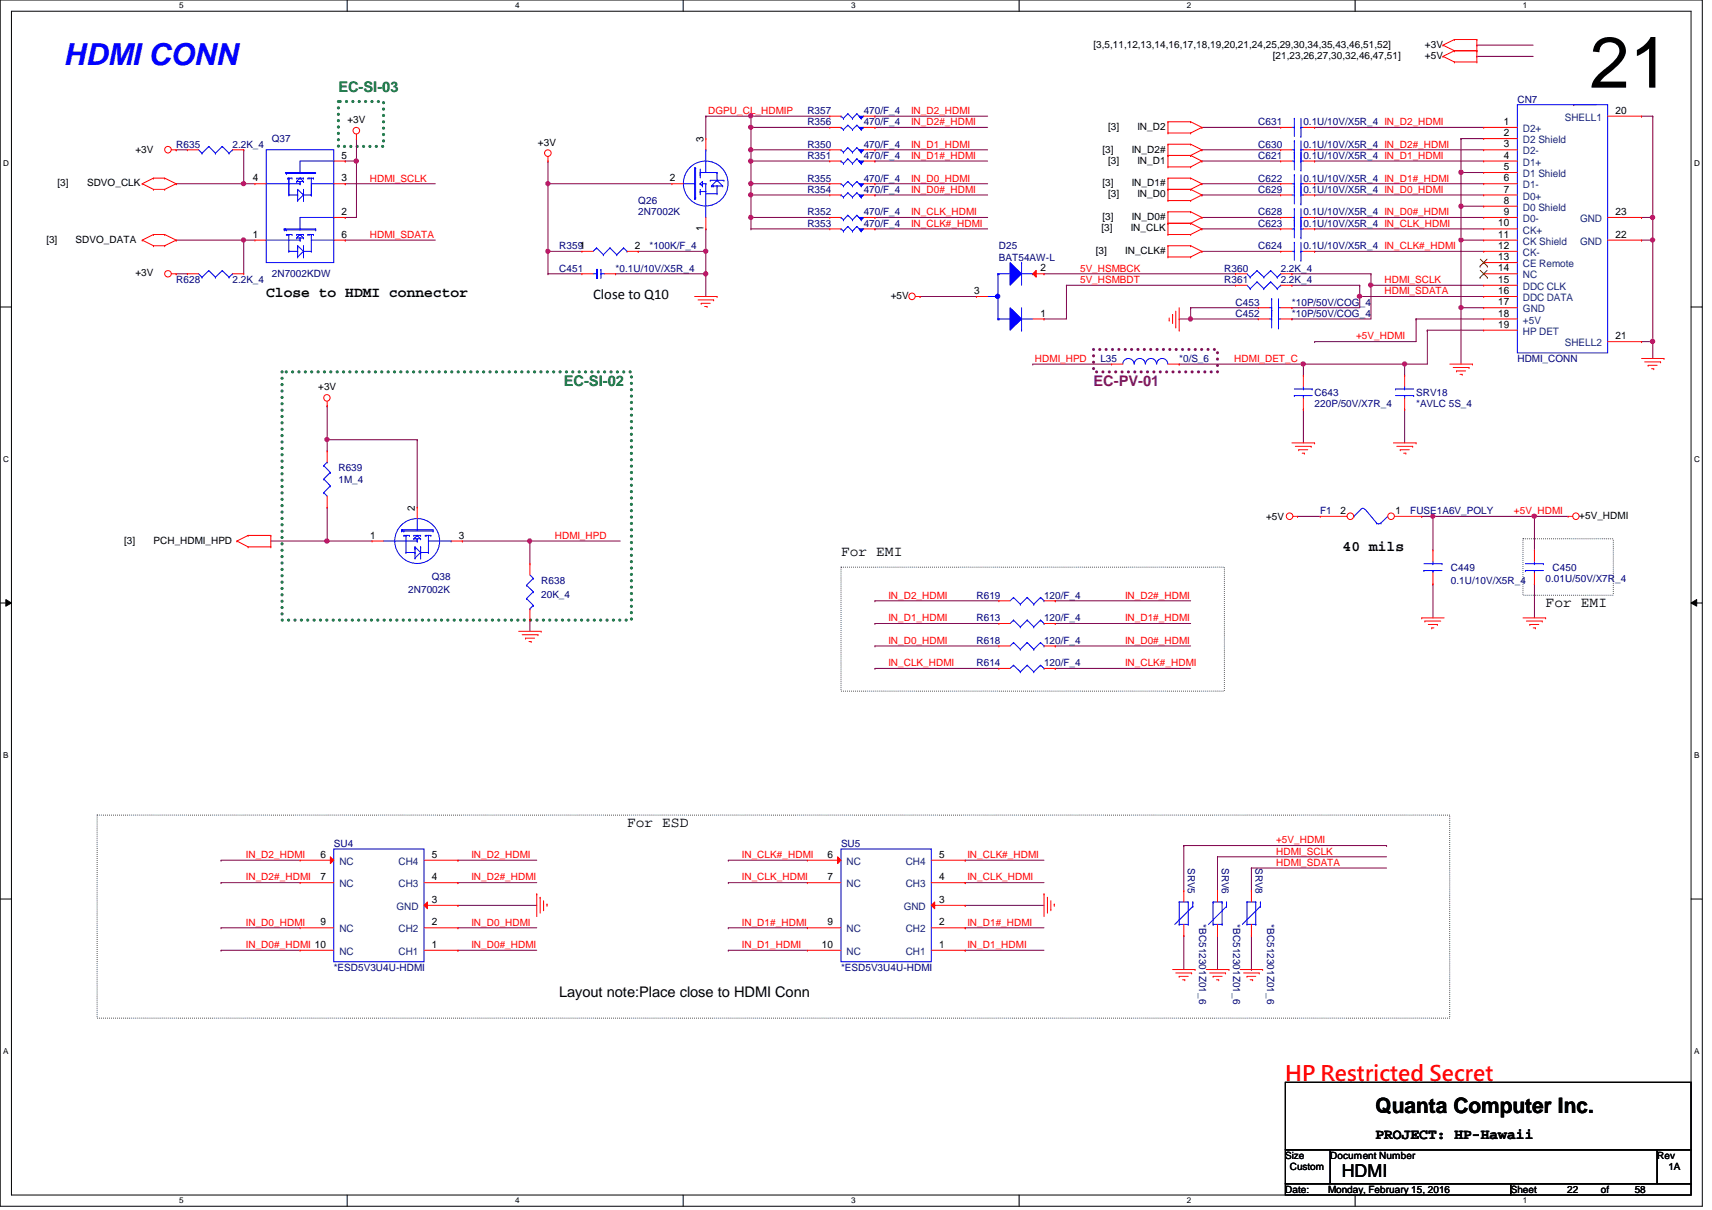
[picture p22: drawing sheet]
<svg xmlns="http://www.w3.org/2000/svg" width="297mm" height="210mm" viewBox="0 0 297 210" stroke-linecap="round" stroke-linejoin="round" font-family="sans-serif">
<defs><g id="words">
<text font-size="12.5" x="275.8" y="15.2">21</text>
<text font-size="5.2" fill="#00f" x="11" y="11.2">HDMI CONN</text>
<text font-size="3.7" fill="#f00" x="223" y="187.5">HP Restricted Secret</text>
<text font-size="3.7" x="238.6" y="193.1">Quanta Computer Inc.</text>
<text font-size="3.1" x="232.8" y="204.2">HDMI</text>
<g font-size="2.5" fill="#008000">
<text x="58.7" y="16">EC-SI-03</text>
<text x="97.8" y="66.9">EC-SI-02</text>
</g>
<g font-size="2.5">
<text x="46.2" y="51.6">Close to HDMI connector</text>
<text x="102.9" y="51.9">Close to Q10</text>
<text x="233" y="95.5">40 mils</text>
<text x="145.9" y="96.5">For EMI</text>
<text x="268.2" y="105.3">For EMI</text>
<text x="108.8" y="143.5">For ESD</text>
<text x="97" y="173">Layout note:Place close to HDMI Conn</text>
<text x="238.6" y="197.7">PROJECT: HP-Hawaii</text>
</g>
<text font-size="2.5" fill="#800080" x="189.7" y="66.9">EC-PV-01</text>
<g font-size="1.8">
<text x="260.9" y="21.7">1</text>
<text x="260.9" y="23.6">2</text>
<text x="280.3" y="19.7">20</text>
<text x="59.3" y="27.5">5</text>
<text x="122" y="24.6" transform="rotate(-90 122 24.6)">3</text>
<text x="260.9" y="25.6">3</text>
<text x="260.9" y="27.5">4</text>
<text x="260.9" y="29.5">5</text>
<text x="43.9" y="31.5">4</text>
<text x="59.3" y="31.5">3</text>
<text x="116.2" y="31.5">2</text>
<text x="260.9" y="31.5">6</text>
<text x="260.9" y="33.4">7</text>
<text x="260.9" y="35.3">8</text>
<text x="43.9" y="41.2">1</text>
<text x="59.3" y="41.2">6</text>
<text x="59.3" y="37.3">2</text>
<text x="122" y="40" transform="rotate(-90 122 40)">1</text>
<text x="260" y="39.3">10</text>
<text x="260" y="41.2">11</text>
<text x="260.9" y="37.3">9</text>
<text x="280.3" y="37.3">23</text>
<text x="280.3" y="41.2">22</text>
<text x="110.1" y="43.2">2</text>
<text x="180.5" y="47.1">2</text>
<text x="260" y="43.2">12</text>
<text x="260" y="45.1">13</text>
<text x="260" y="47.1">14</text>
<text x="169" y="51">3</text>
<text x="260" y="49.1">15</text>
<text x="260" y="51">16</text>
<text x="260" y="53">17</text>
<text x="180.5" y="54.9">1</text>
<text x="260" y="54.9">18</text>
<text x="260" y="56.9">19</text>
<text x="280.3" y="58.8">21</text>
<text x="72" y="88.6" transform="rotate(-90 72 88.6)">2</text>
<text x="232.6" y="89.2">2</text>
<text x="242.1" y="89.2">1</text>
<text x="64.2" y="93.4">1</text>
<text x="79.6" y="93.4">3</text>
<text x="55.6" y="148.8">6</text>
<text x="74.9" y="148.8">5</text>
<text x="143.6" y="148.8">6</text>
<text x="162.9" y="148.8">5</text>
<text x="55.6" y="152.7">7</text>
<text x="74.9" y="152.7">4</text>
<text x="143.6" y="152.7">7</text>
<text x="162.9" y="152.7">4</text>
<text x="55.6" y="160.5">9</text>
<text x="74.9" y="160.5">2</text>
<text x="74.9" y="156.6">3</text>
<text x="143.6" y="160.5">9</text>
<text x="162.9" y="160.5">2</text>
<text x="162.9" y="156.6">3</text>
<text x="74.9" y="164.4">1</text>
<text x="142.6" y="164.4">10</text>
<text x="162.9" y="164.4">1</text>
</g>
<g font-size="1.8" fill="#004080">
<text x="264.2" y="22.9">D2+</text>
<text x="271.5" y="21">SHELL1</text>
<text x="264.2" y="24.8">D2 Shield</text>
<text x="264.2" y="26.8">D2-</text>
<text x="264.2" y="28.7">D1+</text>
<text x="264.2" y="30.7">D1 Shield</text>
<text x="264.2" y="32.7">D1-</text>
<text x="264.2" y="34.6">D0+</text>
<text x="264.2" y="36.6">D0 Shield</text>
<text x="264.2" y="38.5">D0-</text>
<text x="264.2" y="40.5">CK+</text>
<text x="274.1" y="38.5">GND</text>
<text x="264.2" y="42.5">CK Shield</text>
<text x="264.2" y="44.4">CK-</text>
<text x="264.2" y="46.4">CE Remote</text>
<text x="274.1" y="42.5">GND</text>
<text x="264.2" y="48.3">NC</text>
<text x="264.2" y="50.3">DDC CLK</text>
<text x="264.2" y="52.2">DDC DATA</text>
<text x="264.2" y="54.2">GND</text>
<text x="264.2" y="56.1">+5V</text>
<text x="264.2" y="58.1">HP DET</text>
<text x="271.5" y="60.1">SHELL2</text>
<text x="58.9" y="150">NC</text>
<text x="58.9" y="153.9">NC</text>
<text x="69.2" y="150">CH4</text>
<text x="69.2" y="153.9">CH3</text>
<text x="146.9" y="150">NC</text>
<text x="146.9" y="153.9">NC</text>
<text x="157.2" y="150">CH4</text>
<text x="157.2" y="153.9">CH3</text>
<text x="58.9" y="161.8">NC</text>
<text x="68.8" y="157.9">GND</text>
<text x="69.2" y="161.8">CH2</text>
<text x="146.9" y="161.8">NC</text>
<text x="156.8" y="157.9">GND</text>
<text x="157.2" y="161.8">CH2</text>
<text x="58.9" y="165.7">NC</text>
<text x="69.2" y="165.7">CH1</text>
<text x="146.9" y="165.7">NC</text>
<text x="157.2" y="165.7">CH1</text>
</g>
<g font-size="1.7">
<text x="189.7" y="8.3">[3,5,11,12,13,14,16,17,18,19,20,21,24,25,29,30,34,35,43,46,51,52]</text>
<text x="220.8" y="10.2">[21,23,26,27,30,32,46,47,51]</text>
<text x="247.2" y="8.3">+3V</text>
<text x="247.2" y="10.2">+5V</text>
<text x="60.3" y="21.3">+3V</text>
<text x="192.3" y="22.5">[3]</text>
<text x="197.4" y="22.5">IN_D2</text>
<text x="23.5" y="26.5">+3V</text>
<text x="93.3" y="25.3">+3V</text>
<text x="191.3" y="26.5">[3]</text>
<text x="192.3" y="28.4">[3]</text>
<text x="196.4" y="26.5">IN_D2#</text>
<text x="197.4" y="28.4">IN_D1</text>
<text x="10" y="32.3">[3]</text>
<text x="15.1" y="32.3">SDVO_CLK</text>
<text x="191.3" y="32.3">[3]</text>
<text x="192.3" y="34.2">[3]</text>
<text x="196.4" y="32.3">IN_D1#</text>
<text x="197.4" y="34.2">IN_D0</text>
<text x="191.1" y="40.1">[3]</text>
<text x="191.3" y="38.2">[3]</text>
<text x="196.2" y="40.1">IN_CLK</text>
<text x="196.4" y="38.2">IN_D0#</text>
<text x="8" y="42.1">[3]</text>
<text x="13.1" y="42.1">SDVO_DATA</text>
<text x="23.5" y="48">+3V</text>
<text x="190.1" y="44">[3]</text>
<text x="195.2" y="44">IN_CLK#</text>
<text x="154.6" y="51.9">+5V</text>
<text x="55.2" y="67.7">+3V</text>
<text x="21.5" y="94.3">[3]</text>
<text x="26.6" y="94.3">PCH_HDMI_HPD</text>
<text x="219.7" y="90.2">+5V</text>
<text x="274" y="90">+5V_HDMI</text>
<text x="223" y="201.1">Size</text>
<text x="223.8" y="203">Custom</text>
<text x="230.8" y="201.1">Document Number</text>
<text x="287.5" y="201.1">Rev</text>
<text x="289.5" y="203">1A</text>
<text x="223" y="207">Date:</text>
<text x="230.4" y="207">Monday, February 15, 2016</text>
<text x="262.1" y="207">Sheet</text>
<text x="271.9" y="207">22</text>
<text x="277.7" y="207">of</text>
<text x="283.6" y="207">58</text>
</g>
<g font-size="1.7" fill="#000080">
<text x="263.3" y="17.8">CN7</text>
<text x="140.1" y="19.8">R357</text>
<text x="140.1" y="21.8">R356</text>
<text x="149.9" y="19.8">470/F_4</text>
<text x="149.9" y="21.8">470/F_4</text>
<text x="218.3" y="21.8">C631</text>
<text x="226.1" y="21.8">0.1U/10V/X5R_4 IN_D2_HDMI</text>
<text x="30.6" y="25.7">R635</text>
<text x="40.3" y="25.7">2.2K_4</text>
<text x="47.2" y="24.7">Q37</text>
<text x="140.1" y="27.6">R351</text>
<text x="140.1" y="25.7">R350</text>
<text x="149.9" y="27.6">470/F_4</text>
<text x="149.9" y="25.7">470/F_4</text>
<text x="218.3" y="25.7">C630</text>
<text x="218.3" y="27.6">C621</text>
<text x="226.1" y="25.7">0.1U/10V/X5R_4 IN_D2#_HDMI</text>
<text x="226.1" y="27.6">0.1U/10V/X5R_4 IN_D1_HDMI</text>
<text x="110.7" y="35.4">Q26</text>
<text x="140.1" y="31.5">R355</text>
<text x="140.1" y="33.5">R354</text>
<text x="149.9" y="31.5">470/F_4</text>
<text x="149.9" y="33.5">470/F_4</text>
<text x="218.3" y="33.5">C629</text>
<text x="218.3" y="31.5">C622</text>
<text x="226.1" y="33.5">0.1U/10V/X5R_4 IN_D0_HDMI</text>
<text x="226.1" y="31.5">0.1U/10V/X5R_4 IN_D1#_HDMI</text>
<text x="110.7" y="37.4">2N7002K</text>
<text x="140.1" y="39.3">R353</text>
<text x="140.1" y="37.4">R352</text>
<text x="149.9" y="39.3">470/F_4</text>
<text x="149.9" y="37.4">470/F_4</text>
<text x="218.3" y="39.3">C623</text>
<text x="218.3" y="37.4">C628</text>
<text x="226.1" y="39.3">0.1U/10V/X5R_4 IN_CLK_HDMI</text>
<text x="226.1" y="37.4">0.1U/10V/X5R_4 IN_D0#_HDMI</text>
<text x="97" y="43.3">R3591</text>
<text x="97" y="47.2">C451</text>
<text x="106.8" y="47.2">*0.1U/10V/X5R_4</text>
<text x="112.7" y="43.3">*100K/F_4</text>
<text x="173.3" y="43.3">D25</text>
<text x="173.3" y="45.2">BAT54AW-L</text>
<text x="212.4" y="47.2">R360</text>
<text x="218.3" y="43.3">C624</text>
<text x="222.2" y="47.2">2.2K_4</text>
<text x="226.1" y="43.3">0.1U/10V/X5R_4 IN_CLK#_HDMI</text>
<text x="30.6" y="49.1">R628</text>
<text x="40.3" y="49.1">2.2K_4</text>
<text x="47.2" y="48.1">2N7002KDW</text>
<text x="212.4" y="49.1">R361</text>
<text x="214.4" y="53">C453</text>
<text x="222.2" y="49.1">2.2K_4</text>
<text x="224.2" y="53">*10P/50V/COG_4</text>
<text x="214.4" y="55">C452</text>
<text x="224.2" y="55">*10P/50V/COG_4</text>
<text x="190.9" y="62.8">L35</text>
<text x="204.6" y="62.8">*0/S_6</text>
<text x="263.3" y="62.8">HDMI_CONN</text>
<text x="228.1" y="68.7">C643</text>
<text x="228.1" y="70.7">220P/50V/X7R_4</text>
<text x="245.7" y="68.7">SRV18</text>
<text x="245.7" y="70.7">*AVLC 5S_4</text>
<text x="58.7" y="81.8">R639</text>
<text x="58.7" y="83.7">1M_4</text>
<text x="229.1" y="89.2">F1</text>
<text x="244.7" y="89.2">FUSE1A6V_POLY</text>
<text x="74.9" y="100.6">Q38</text>
<text x="93.9" y="101.3">R638</text>
<text x="251.8" y="99">C449</text>
<text x="251.8" y="101.3">0.1U/10V/X5R_4</text>
<text x="268.2" y="101">0.01U/50V/X7R_4</text>
<text x="269.4" y="99">C450</text>
<text x="70.8" y="102.9">2N7002K</text>
<text x="93.9" y="103.7">20K_4</text>
<text x="169.4" y="107.8">R613</text>
<text x="169.4" y="103.9">R619</text>
<text x="181.1" y="107.8">120/F_4</text>
<text x="181.1" y="103.9">120/F_4</text>
<text x="169.4" y="111.7">R618</text>
<text x="181.1" y="111.7">120/F_4</text>
<text x="169.4" y="115.6">R614</text>
<text x="181.1" y="115.6">120/F_4</text>
<text x="57.9" y="146.9">SU4</text>
<text x="145.9" y="146.9">SU5</text>
<text x="206.1" y="150.6" transform="rotate(90 206.1 150.6)">SRV5</text>
<text x="212" y="150.6" transform="rotate(90 212 150.6)">SRV6</text>
<text x="217.8" y="150.6" transform="rotate(90 217.8 150.6)">SRV8</text>
<text x="208.1" y="160.4" transform="rotate(90 208.1 160.4)">*BC512301Z01_6</text>
<text x="213.9" y="160.4" transform="rotate(90 213.9 160.4)">*BC512301Z01_6</text>
<text x="219.8" y="160.4" transform="rotate(90 219.8 160.4)">*BC512301Z01_6</text>
<text x="57.9" y="168.4">*ESD5V3U4U-HDMI</text>
<text x="145.9" y="168.4">*ESD5V3U4U-HDMI</text>
</g>
<g font-size="1.7" fill="#f00">
<text x="122.8" y="19.8">DGPU_CL_HDMIP</text>
<text x="158.1" y="21.7">IN_D2#_HDMI</text>
<text x="158.1" y="19.8">IN_D2_HDMI</text>
<text x="158.1" y="25.6">IN_D1_HDMI</text>
<text x="158.1" y="27.6">IN_D1#_HDMI</text>
<text x="64.2" y="31.5">HDMI_SCLK</text>
<text x="158.1" y="31.5">IN_D0_HDMI</text>
<text x="158.1" y="33.4">IN_D0#_HDMI</text>
<text x="64.2" y="41.3">HDMI_SDATA</text>
<text x="158.1" y="39.3">IN_CLK#_HDMI</text>
<text x="158.1" y="37.3">IN_CLK_HDMI</text>
<text x="187.4" y="47.1">5V_HSMBCK</text>
<text x="187.4" y="49.1">5V_HSMBDT</text>
<text x="240.2" y="49.1">HDMI_SCLK</text>
<text x="240.2" y="51.1">HDMI_SDATA</text>
<text x="235.3" y="58.9">+5V_HDMI</text>
<text x="179.6" y="62.8">HDMI_HPD</text>
<text x="214.2" y="62.8">HDMI_DET_C</text>
<text x="262.7" y="89.2">+5V_HDMI</text>
<text x="96.3" y="93.5">HDMI_HPD</text>
<text x="154.1" y="103.8">IN_D2_HDMI</text>
<text x="154.1" y="107.8">IN_D1_HDMI</text>
<text x="195.2" y="107.8">IN_D1#_HDMI</text>
<text x="195.2" y="103.8">IN_D2#_HDMI</text>
<text x="154.1" y="111.7">IN_D0_HDMI</text>
<text x="195.2" y="111.7">IN_D0#_HDMI</text>
<text x="154.1" y="115.6">IN_CLK_HDMI</text>
<text x="195.2" y="115.6">IN_CLK#_HDMI</text>
<text x="42.7" y="148.8">IN_D2_HDMI</text>
<text x="81.8" y="148.8">IN_D2_HDMI</text>
<text x="128.7" y="148.8">IN_CLK#_HDMI</text>
<text x="167.8" y="148.8">IN_CLK#_HDMI</text>
<text x="221.4" y="146.3">+5V_HDMI</text>
<text x="221.4" y="148.3">HDMI_SCLK</text>
<text x="42.7" y="152.7">IN_D2#_HDMI</text>
<text x="81.8" y="152.7">IN_D2#_HDMI</text>
<text x="128.7" y="152.7">IN_CLK_HDMI</text>
<text x="167.8" y="152.7">IN_CLK_HDMI</text>
<text x="221.4" y="150.2">HDMI_SDATA</text>
<text x="42.7" y="160.6">IN_D0_HDMI</text>
<text x="81.8" y="160.6">IN_D0_HDMI</text>
<text x="128.7" y="160.6">IN_D1#_HDMI</text>
<text x="167.8" y="160.6">IN_D1#_HDMI</text>
<text x="42.7" y="164.5">IN_D0#_HDMI 10</text>
<text x="81.8" y="164.5">IN_D0#_HDMI</text>
<text x="128.7" y="164.5">IN_D1_HDMI</text>
<text x="167.8" y="164.5">IN_D1_HDMI</text>
</g>
<g font-size="1.4">
<text x="31.1" y="1.4">5</text>
<text x="89.4" y="1.4">4</text>
<text x="147.7" y="1.4">3</text>
<text x="205.9" y="1.4">2</text>
<text x="264.2" y="1.4">1</text>
<text x=".5" y="28.8">D</text>
<text x="293.9" y="28.8">D</text>
<text x=".5" y="80.1">C</text>
<text x="293.9" y="80.1">C</text>
<text x=".5" y="131.5">B</text>
<text x="293.9" y="131.5">B</text>
<text x=".5" y="182.8">A</text>
<text x="293.9" y="182.8">A</text>
<text x="31.1" y="208.7">5</text>
<text x="89.4" y="208.7">4</text>
<text x="147.7" y="208.7">3</text>
<text x="205.9" y="208.7">2</text>
<text x="264.2" y="208.7">1</text>
</g>
</g></defs>
<path d="M0 0h295.4v209.3h-295.4zM2 1.9h291.4v205.4h-291.4z" fill="none" stroke="#000" stroke-width=".17"/>
<g fill="#fff">
<path d="M31.1 .2h.8v1.5h-.8z"/>
<path d="M31.1 207.5h.8v1.5h-.8z"/>
</g>
<path d="M60.2 0v1.9M60.2 207.3v2" fill="none" stroke="#000" stroke-width=".17"/>
<g fill="#fff">
<path d="M89.4 .2h.7v1.5h-.7z"/>
<path d="M89.4 207.5h.7v1.5h-.7z"/>
</g>
<path d="M118.5 0v1.9M118.5 207.3v2" fill="none" stroke="#000" stroke-width=".17"/>
<g fill="#fff">
<path d="M147.7 .2h.7v1.5h-.7z"/>
<path d="M147.7 207.5h.7v1.5h-.7z"/>
</g>
<path d="M176.8 0v1.9M176.8 207.3v2" fill="none" stroke="#000" stroke-width=".17"/>
<g fill="#fff">
<path d="M205.9 .2h.8v1.5h-.8z"/>
<path d="M205.9 207.5h.8v1.5h-.8z"/>
</g>
<path d="M235.1 0v1.9M235.1 207.3v2" fill="none" stroke="#000" stroke-width=".17"/>
<g fill="#fff">
<path d="M264.2 .2h.8v1.5h-.8z"/>
<path d="M264.2 207.5h.8v1.5h-.8z"/>
<path d="M.5 27.6h1v1.5h-1z"/>
<path d="M293.9 27.6h1v1.5h-1z"/>
<path d="M.5 78.9h1v1.5h-1z"/>
<path d="M293.9 78.9h1v1.5h-1z"/>
</g>
<path d="M0 53.3h2M293.4 53.3h2" fill="none" stroke="#000" stroke-width=".17"/>
<g fill="#fff">
<path d="M.5 130.3h.9v1.5h-.9z"/>
<path d="M293.9 130.3h.9v1.5h-.9z"/>
</g>
<path d="M0 104.6h2M1 104l1 .6-1 .6zM293.4 104.6l1-.6v1.2zM293.4 104.6h2" fill="none" stroke="#000" stroke-width=".17"/>
<path d="M1 104l1 .6-1 .6zM293.4 104.6l1-.6v1.2z" fill="#000"/>
<g fill="#fff">
<path d="M.5 181.6h.9v1.5h-.9z"/>
<path d="M293.9 181.6h.9v1.5h-.9z"/>
</g>
<path d="M0 156h2M293.4 156h2" fill="none" stroke="#000" stroke-width=".17"/>
<path d="M145.9 98.4h66.5v21.5h-66.5zM264.2 93.5h15.7v9.8h-15.7zM16.8 141.4h234.7v35.2h-234.7z" fill="none" stroke="#000" stroke-width=".17" stroke-dasharray="0 .3"/>
<path d="M58.7 17.6h7.8v7.8h-7.8zM48.9 64.5h60.7v43.1h-60.7z" fill="none" stroke="#008000" stroke-width=".55" stroke-dasharray="0 1.1"/>
<path d="M189.7 60.6h21.5v3.9h-21.5z" fill="none" stroke="#800080" stroke-width=".55" stroke-dasharray="0 1.1"/>
<path d="M80.2 93.9h.1M80.2 93.9h27.4M91.9 93.9h.1M91.9 107.6h.1M91.9 107.6v1.9" fill="none" stroke="#800040" stroke-width=".17"/>
<circle cx="91.9" cy="93.8" r=".38" fill="#f0f"/>
<circle cx="91.9" cy="93.8" r=".38" fill="none" stroke="#f0f" stroke-width=".17"/>
<path d="M95.1 47.5h.1M95.1 43.6h.1M95.1 47.5h5.9M95.1 43.6v3.9M95.1 43.6h5.9M106.8 47.5h.1M106.8 47.5h15.7M91.9 93.9h.1M91.9 93.9v3.9" fill="none" stroke="#800040" stroke-width=".17"/>
<circle cx="122.4" cy="47.5" r=".38" fill="#f0f"/>
<circle cx="122.4" cy="47.5" r=".38" fill="none" stroke="#f0f" stroke-width=".17"/>
<path d="M253.5 35.8h.1M253.5 35.8h3.9M253.5 35.8v5.9" fill="none" stroke="#800040" stroke-width=".17"/>
<circle cx="253.5" cy="41.6" r=".37" fill="#f0f"/>
<circle cx="253.5" cy="41.6" r=".37" fill="none" stroke="#f0f" stroke-width=".17"/>
<circle cx="253.5" cy="35.8" r=".38" fill="#f0f"/>
<circle cx="253.5" cy="35.8" r=".38" fill="none" stroke="#f0f" stroke-width=".17"/>
<path d="M95.1 27.9h.1M95.1 27.9v4M253.5 24h.1M253.5 24h3.9M247.6 57.3h.1M247.6 57.3h9.8M253.5 53.4h.1M253.5 53.4v9.8" fill="none" stroke="#800040" stroke-width=".17"/>
<circle cx="253.5" cy="53.4" r=".37" fill="#f0f"/>
<circle cx="253.5" cy="53.4" r=".37" fill="none" stroke="#f0f" stroke-width=".17"/>
<path d="M110.7 43.6h.1M110.7 43.6h11.8" fill="none" stroke="#800040" stroke-width=".17"/>
<circle cx="122.4" cy="43.6" r=".37" fill="#f0f"/>
<circle cx="122.4" cy="43.6" r=".37" fill="none" stroke="#f0f" stroke-width=".17"/>
<g fill="none" stroke="#800040" stroke-width=".17">
<path d="M253.5 29.9h.1M253.5 24h.1M253.5 24v11.8M253.5 29.9h3.9M235.9 49.5h.1M235.9 49.5v1.9M237.9 47.5h.1M237.9 47.5v2M247.6 57.3h.1M247.6 57.3v5.9M253.5 41.7h.1M253.5 41.7v11.7"/>
<path d="M266.2 89.6h.1M266.2 89.6v5.8M266.2 101.3h.1M266.2 101.3v5.9"/>
</g>
<circle cx="253.5" cy="29.9" r=".38" fill="#f0f"/>
<circle cx="253.5" cy="29.9" r=".38" fill="none" stroke="#f0f" stroke-width=".17"/>
<g fill="none" stroke="#800040" stroke-width=".17">
<path d="M30.6 31.9h.1M42.3 26h.1M42.3 26v5.9h-11.7M151.8 104.2h.1M151.8 116h.1M151.8 112.1h.1M151.8 108.2h.1M151.8 108.2h21.5M151.8 104.2h21.5M151.8 116h21.5M151.8 112.1h21.5M183.1 108.2h.1"/>
<path d="M183.1 104.2h.1M183.1 116h.1M183.1 112.1h.1M183.1 108.2h23.5M183.1 104.2h23.5M183.1 116h23.5M183.1 112.1h23.5"/>
</g>
<circle cx="42.3" cy="31.9" r=".37" fill="#f0f"/>
<circle cx="42.3" cy="31.9" r=".37" fill="none" stroke="#f0f" stroke-width=".17"/>
<path d="M59.9 31.9h.1M59.9 31.9h15.6M61.8 24h.1M61.8 24v3.9M42.3 41.7h.1M42.3 41.7h1.9M59.9 41.7h.1M59.9 41.7h15.6" fill="none" stroke="#800040" stroke-width=".17"/>
<circle cx="61.8" cy="27.9" r=".38" fill="#f0f"/>
<circle cx="61.8" cy="27.9" r=".38" fill="none" stroke="#f0f" stroke-width=".17"/>
<path d="M42.3 31.9h.1M42.3 31.9h1.9M59.9 37.7h.1M61.8 27.9h.1M61.8 27.9v9.8h-1.9M30.6 41.7h.1M30.6 41.7h11.7" fill="none" stroke="#800040" stroke-width=".17"/>
<circle cx="42.3" cy="41.6" r=".37" fill="#f0f"/>
<circle cx="42.3" cy="41.6" r=".37" fill="none" stroke="#f0f" stroke-width=".17"/>
<g fill="none" stroke="#800040" stroke-width=".17">
<path d="M30.6 26h.1M30.6 26h1.9M59.9 27.9h.1M59.9 27.9h1.9M30.6 47.5h.1M30.6 47.5h1.9M42.3 41.7h.1M42.3 41.7v5.8M122.5 43.6h.1M122.5 43.6v3.9M204.6 55.3h.1M206.6 53.4h.1"/>
<path d="M206.6 53.4h11.7M206.6 53.4v1.9h-2M224.2 47.5h.1M224.2 49.5h.1M224.2 55.3h.1M224.2 53.4h.1M224.2 47.5h13.7M224.2 53.4h11.7M224.2 55.3h13.7M224.2 49.5h11.7M253.5 53.4h.1M253.5 53.4h3.9"/>
</g>
<circle cx="206.5" cy="55.3" r=".38" fill="#f0f"/>
<circle cx="206.5" cy="55.3" r=".38" fill="none" stroke="#f0f" stroke-width=".17"/>
<path d="M185 49.5h.1M185 49.5h29.4M206.6 55.3h.1M206.6 55.3h11.7M228.1 59.3h.1M228.1 59.3h17.6M204.6 63.2h.1M204.6 63.2h21.5" fill="none" stroke="#800040" stroke-width=".17"/>
<circle cx="226.1" cy="63.1" r=".37" fill="#f0f"/>
<circle cx="226.1" cy="63.1" r=".37" fill="none" stroke="#f0f" stroke-width=".17"/>
<path d="M237.9 49.5h.1M237.9 49.5v5.8M226.1 63.2h.1M226.1 71h.1M226.1 63.2v1.9M226.1 71v5.8" fill="none" stroke="#800040" stroke-width=".17"/>
<circle cx="237.8" cy="49.4" r=".38" fill="#f0f"/>
<circle cx="237.8" cy="49.4" r=".38" fill="none" stroke="#f0f" stroke-width=".17"/>
<path d="M235.9 51.4h.1M235.9 51.4v2M235.9 51.4h21.5M237.9 49.5h.1M237.9 49.5h19.5" fill="none" stroke="#800040" stroke-width=".17"/>
<circle cx="235.9" cy="51.4" r=".37" fill="#f0f"/>
<circle cx="235.9" cy="51.4" r=".37" fill="none" stroke="#f0f" stroke-width=".17"/>
<g fill="none" stroke="#800040" stroke-width=".17">
<path d="M95.1 31.9h.1M95.1 31.9h21.5M151.8 31.9h.1M151.8 31.9h19.6M122.5 47.5h.1M122.5 47.5v3.9M159.6 51.4h.1M159.6 51.4h9.8M181.1 47.5h.1M181.1 47.5h33.3M245.7 55.3h.1M245.7 55.3v4"/>
<path d="M245.7 55.3h11.7M253.5 41.7h.1M253.5 41.7h3.9M179.2 63.2h.1M179.2 63.2h13.7M243.7 63.2h.1M243.7 63.2h3.9"/>
</g>
<circle cx="95" cy="31.9" r=".37" fill="#f0f"/>
<circle cx="95" cy="31.9" r=".37" fill="none" stroke="#f0f" stroke-width=".17"/>
<g fill="none" stroke="#800040" stroke-width=".17">
<path d="M122.5 20.2h.1M122.5 20.2h7.8M122.5 20.2v3.8M130.3 37.7h.1M130.3 20.2h.1M130.3 33.8h.1M130.3 31.9h.1M130.3 26h.1M130.3 27.9h.1M130.3 39.7h.1M130.3 20.2v1.9M130.3 31.9v1.9"/>
<path d="M130.3 37.7v2M130.3 33.8h13.7M130.3 31.9h13.7M130.3 26h13.7M130.3 27.9h13.7M130.3 39.7h13.7"/>
</g>
<circle cx="130.3" cy="33.8" r=".37" fill="#f0f"/>
<circle cx="130.3" cy="33.8" r=".37" fill="none" stroke="#f0f" stroke-width=".17"/>
<circle cx="130.3" cy="31.9" r=".37" fill="#f0f"/>
<circle cx="130.3" cy="31.9" r=".37" fill="none" stroke="#f0f" stroke-width=".17"/>
<path d="M130.3 22.1h.1M130.3 22.1v3.9" fill="none" stroke="#800040" stroke-width=".17"/>
<circle cx="130.3" cy="22.1" r=".37" fill="#f0f"/>
<circle cx="130.3" cy="22.1" r=".37" fill="none" stroke="#f0f" stroke-width=".17"/>
<path d="M130.3 37.7h.1M130.3 27.9h.1M130.3 26h.1M130.3 37.7h13.7M130.3 26v5.9" fill="none" stroke="#800040" stroke-width=".17"/>
<circle cx="130.3" cy="27.9" r=".38" fill="#f0f"/>
<circle cx="130.3" cy="27.9" r=".38" fill="none" stroke="#f0f" stroke-width=".17"/>
<circle cx="130.3" cy="26" r=".38" fill="#f0f"/>
<circle cx="130.3" cy="26" r=".38" fill="none" stroke="#f0f" stroke-width=".17"/>
<path d="M130.3 20.2h.1M130.3 20.2h13.7" fill="none" stroke="#800040" stroke-width=".17"/>
<circle cx="130.3" cy="20.1" r=".38" fill="#f0f"/>
<circle cx="130.3" cy="20.1" r=".38" fill="none" stroke="#f0f" stroke-width=".17"/>
<path d="M130.3 33.8h.1M130.3 33.8v3.9" fill="none" stroke="#800040" stroke-width=".17"/>
<circle cx="130.3" cy="37.7" r=".38" fill="#f0f"/>
<circle cx="130.3" cy="37.7" r=".38" fill="none" stroke="#f0f" stroke-width=".17"/>
<path d="M95.1 31.9h.1M95.1 31.9v11.7" fill="none" stroke="#800040" stroke-width=".17"/>
<circle cx="95" cy="43.6" r=".37" fill="#f0f"/>
<circle cx="95" cy="43.6" r=".37" fill="none" stroke="#f0f" stroke-width=".17"/>
<g fill="none" stroke="#800040" stroke-width=".17">
<path d="M273 18.2h.1M273 18.2h4M130.3 22.1h.1M130.3 22.1h13.7M151.8 22.1h.1M151.8 39.7h.1M151.8 20.2h.1M151.8 33.8h.1M151.8 26h.1M151.8 27.9h.1M151.8 37.7h.1M151.8 22.1h19.6"/>
<path d="M151.8 39.7h19.6M151.8 20.2h19.6M151.8 33.8h19.6M151.8 26h19.6M151.8 27.9h19.6M151.8 37.7h19.6M246.7 89.6h.1M246.7 89.6h19.5M248.6 89.6h.1M248.6 89.6v5.8"/>
</g>
<circle cx="266.2" cy="89.6" r=".37" fill="#f0f"/>
<circle cx="266.2" cy="89.6" r=".37" fill="none" stroke="#f0f" stroke-width=".17"/>
<circle cx="248.6" cy="89.6" r=".37" fill="#f0f"/>
<circle cx="248.6" cy="89.6" r=".37" fill="none" stroke="#f0f" stroke-width=".17"/>
<path d="M243.7 63.2h.1M243.7 63.2v1.9" fill="none" stroke="#800040" stroke-width=".17"/>
<circle cx="243.7" cy="63.1" r=".37" fill="#f0f"/>
<circle cx="243.7" cy="63.1" r=".37" fill="none" stroke="#f0f" stroke-width=".17"/>
<g fill="none" stroke="#800040" stroke-width=".17">
<path d="M122.5 39.7h.1M122.5 39.7v3.9M208.5 22.1h.1M208.5 26h.1M208.5 27.9h.1M208.5 31.9h.1M208.5 33.8h.1M208.5 37.7h.1M208.5 39.7h.1M208.5 22.1h13.7M208.5 26h13.7M208.5 27.9h13.7"/>
<path d="M208.5 31.9h13.7M208.5 33.8h13.7M208.5 37.7h13.7M208.5 39.7h13.7M228.1 22.1h.1M228.1 26h.1M228.1 27.9h.1M228.1 31.9h.1M228.1 33.8h.1M228.1 37.7h.1M228.1 39.7h.1M228.1 22.1h29.3"/>
<path d="M228.1 26h29.3M228.1 27.9h29.3M228.1 31.9h29.3M228.1 33.8h29.3M228.1 37.7h29.3M228.1 39.7h29.3M284.8 20.2h.1M284.8 20.2h2M286.8 20.2h.1M286.8 20.2v17.5M181.1 55.3h.1M185 49.5h.1"/>
<path d="M185 49.5v5.8h-3.9M208.5 43.6h.1M208.5 43.6h13.7M228.1 43.6h.1M228.1 43.6h29.3M226.1 63.2h.1M226.1 63.2h17.6M243.7 71h.1M243.7 71v5.8M225.1 89.6h.1M225.1 89.6h4M266.2 89.6h.1"/>
<path d="M266.2 89.6h5.9M248.6 101.3h.1M248.6 101.3v5.9M38.4 153.1h.1M38.4 149.2h.1M38.4 153.1h13.7M38.4 149.2h13.7M79.5 153.1h.1M79.5 149.2h.1M79.5 157.1h.1M79.5 153.1h13.6M79.5 149.2h13.6"/>
<path d="M79.5 157.1h13.6M126.4 153.1h.1M126.4 149.2h.1M126.4 153.1h13.7M126.4 149.2h13.7M167.5 153.1h.1M167.5 149.2h.1M167.5 157.1h.1M167.5 153.1h13.6M167.5 149.2h13.6M167.5 157.1h13.6M38.4 164.8h.1"/>
<path d="M38.4 161h.1M38.4 161h13.7M38.4 164.8h13.7M79.5 161h.1M79.5 164.8h.1M79.5 161h13.6M79.5 164.8h13.6M126.4 164.8h.1M126.4 161h.1M126.4 161h13.7M126.4 164.8h13.7M167.5 161h.1"/>
<path d="M167.5 164.8h.1M167.5 161h13.6M167.5 164.8h13.6"/>
</g>
<circle cx="286.7" cy="37.7" r=".38" fill="#f0f"/>
<circle cx="286.7" cy="37.7" r=".38" fill="none" stroke="#f0f" stroke-width=".17"/>
<path d="M284.8 37.7h.1M284.8 37.7h2M286.8 37.7h.1M286.8 37.7v21.6M284.8 41.7h.1M284.8 41.7h2M286.8 41.7h.1" fill="none" stroke="#800040" stroke-width=".17"/>
<circle cx="286.7" cy="59.2" r=".38" fill="#f0f"/>
<circle cx="286.7" cy="59.2" r=".38" fill="none" stroke="#f0f" stroke-width=".17"/>
<circle cx="286.7" cy="41.6" r=".37" fill="#f0f"/>
<circle cx="286.7" cy="41.6" r=".37" fill="none" stroke="#f0f" stroke-width=".17"/>
<g fill="none" stroke="#800040" stroke-width=".17">
<path d="M256.2 9.8h.1M256.2 7.8h.1M256.2 9.8h9.8M256.2 7.8h9.8M284.8 59.3h.1M284.8 59.3h2M286.8 59.3h.1M286.8 59.3v2.9M56.8 70.4h.1M56.8 70.4v5.9M47 93.9h9.8M56.8 88h.1"/>
<path d="M56.8 93.9h.1M56.8 88v5.9M205.4 146.7h.1M205.4 146.7v7.8M205.4 146.7h35.2M211.2 148.6h.1M211.2 148.6v5.9M211.2 148.6h29.4M217.1 150.6h.1M217.1 150.6v3.9M217.1 150.6h23.5M240.6 146.7h.1"/>
<path d="M205.4 162.3h.1M205.4 162.3v5.9M211.2 162.3h.1M211.2 162.3v5.9M217.1 168.2h.1M217.1 162.3v5.9"/>
</g>
<circle cx="56.7" cy="93.8" r=".38" fill="#f0f"/>
<circle cx="56.7" cy="93.8" r=".38" fill="none" stroke="#f0f" stroke-width=".17"/>
<path d="M56.8 76.3h.1M56.8 76.3h15.6M56.8 76.3v1.9M72.4 76.3h.1M72.4 76.3v11.7M56.8 93.9h.1M56.8 93.9h7.8" fill="none" stroke="#800040" stroke-width=".17"/>
<circle cx="56.7" cy="76.2" r=".38" fill="#f0f"/>
<circle cx="56.7" cy="76.2" r=".38" fill="none" stroke="#f0f" stroke-width=".17"/>
<g fill="none" stroke="#f00" stroke-width=".17">
<path d="M250.4 7.8h.1M250.4 9.8h.1M250.4 7.8l1.9 1M250.4 9.8l1.9 1M252.3 6.9h.1M252.3 8.8h.1M252.3 10.8h.1M252.3 6.9l-1.9 .9M252.3 6.9h3.9M252.3 8.8h3.9M252.3 8.8l-1.9 1M252.3 10.8h3.9"/>
<path d="M256.2 6.9h.1M256.2 8.8h.1M256.2 10.8h.1M256.2 6.9v3.9M24.7 31.9h.1M24.7 31.9l1.9 1M26.6 30.9h.1M26.6 32.9h.1M26.6 32.9h2M26.6 30.9h2M26.6 30.9l-1.9 1M28.6 30.9h.1"/>
<path d="M28.6 32.9h.1M28.6 30.9l2 1M29.8 26h.8M30.6 31.9h.1M30.6 26h.1M30.6 31.9l-2 1M61.8 24h.1M61.8 23.3v.7M95.1 27.9h.1M95.1 27.2v.7M116.6 31.9h.1M116.6 31.9h2"/>
<path d="M122.5 24h.1M122.5 39.7h.1M122.5 24v2M122.5 37.7v2M202.6 38.7h.1M202.6 32.9h.1M202.6 30.9h.1M202.6 29h.1M202.6 27h.1M202.6 25h.1M202.6 23.1h.1M202.6 21.1h.1"/>
<path d="M202.6 36.7h.1M202.6 34.8h.1M202.6 21.1v2M202.6 25v4M202.6 30.9v3.9M202.6 36.7v4M202.6 38.7h4M202.6 32.9h4M202.6 30.9h4M202.6 29h4M202.6 27h4M202.6 25h4"/>
<path d="M202.6 23.1h4M202.6 21.1h4M202.6 36.7h4M202.6 34.8h4M206.6 38.7h.1M206.6 32.9h.1M206.6 30.9h.1M206.6 29h.1M206.6 27h.1M206.6 25h.1M206.6 23.1h.1M206.6 21.1h.1"/>
<path d="M206.6 36.7h.1M206.6 34.8h.1M206.6 38.7l1.9 1M206.6 30.9l1.9 1M206.6 27l1.9 .9M206.6 25l1.9 1M206.6 21.1l1.9 1M206.6 36.7l1.9 1M206.6 32.9l1.9 .9M208.5 39.7h.1M208.5 31.9h.1M208.5 27.9h.1"/>
<path d="M208.5 26h.1M208.5 22.1h.1M208.5 37.7h.1M208.5 33.8h.1M208.5 39.7l-1.9 1M208.5 31.9l-1.9 1M208.5 27.9l-1.9 1.1M208.5 26l-1.9 1M208.5 22.1l-1.9 1M208.5 37.7l-1.9 1M208.5 33.8l-1.9 1M24.7 41.7h.1"/>
<path d="M24.7 41.7l1.9 .9M26.6 40.7h.1M26.6 42.6h.1M26.6 42.6h2M26.6 40.7h2M26.6 40.7l-1.9 1M28.6 40.7h.1M28.6 42.6h.1M28.6 40.7l2 1M29.8 47.5h.8M30.6 41.7h.1M30.6 47.5h.1"/>
<path d="M30.6 41.7l-2 .9M101 43.6h.1M101 43.6h1.9M108.8 43.6h1.9M110.7 43.6h.1M120.5 51.4h3.9M121.1 52h2.7M121.7 52.6h.1M121.7 52.6h1.5M122.3 53.2h.4M122.7 53.2h.1M123.8 52h.1"/>
<path d="M124.4 51.4h.1M158.8 51.4h.8M159.6 51.4h.1M202.6 44.6h.1M202.6 42.6h.1M202.6 40.7h.1M202.6 44.6h4M202.6 42.6v2M202.6 42.6h4M202.6 40.7h4M202.9 55.5h.1M202.9 55.2v.3"/>
<path d="M203.5 54.6h.1M203.5 54.6v1.5M204 56.7h.1M204 54v2.7M204.6 57.3h.1M204.6 53.4v3.9M206.6 44.6h.1M206.6 42.6h.1M206.6 40.7h.1M206.6 42.6l1.9 1M208.5 43.6h.1M208.5 43.6l-1.9 1"/>
<path d="M56.8 70.4h.1M56.8 69.6v.8M224.2 76.8h3.9M224.7 77.4h2.8M225.3 78h.1M225.3 78h1.6M225.9 78.6h.4M226.1 65.1h.1M226.1 71h.1M226.1 65.1v2M226.1 69v2M226.3 78.6h.1"/>
<path d="M227.5 77.4h.1M228.1 76.8h.1M241.8 76.8h3.9M242.4 77.4h2.7M242.9 78h.1M242.9 78h1.6M243.5 78.6h.4M243.9 78.6h.1M245.1 77.4h.1M245.7 76.8h.1M251.5 63.2h4M252.1 63.8h2.8"/>
<path d="M252.7 64.3h.1M252.7 64.3h1.6M253.3 64.9h.4M253.7 64.9h.1M254.9 63.8h.1M255.5 63.2h.1M284.8 62.2h3.9M285.4 62.8h2.7M286 63.4h.1M286 63.4h1.5M286.6 64h.3M286.9 64h.1"/>
<path d="M288.1 62.8h.1M288.7 62.2h.1M41.1 93.9h.1M41.1 93.9l1.9 1M43 94.9h.1M43 92.9h.1M43 94.9h4M43 92.9h4M43 92.9l-1.9 1M47 94.9h.1M47 92.9h.1M47 92.9v2"/>
<path d="M224.4 89.6h.7M225.1 89.6h.1M272.1 89.6h.1M272.1 89.6h.8M90 109.5h3.9M90.6 110.1h2.7M91.2 110.7h.1M91.2 110.7h1.5M91.8 111.3h.4M92.2 111.3h.1M93.3 110.1h.1M93.9 109.5h.1"/>
<path d="M173.3 108.2h.1M173.3 104.2h.1M173.3 108.2h2M173.3 104.2h2M181.1 108.2h2M181.1 104.2h2M183.1 108.2h.1M183.1 104.2h.1M246.7 107.2h.1M246.7 107.2h3.9M247.2 107.7h.1M247.2 107.7h2.8"/>
<path d="M247.8 108.3h1.6M248.4 108.9h.1M248.4 108.9h.4M249.4 108.3h.1M264.2 107.2h4M264.8 107.7h2.8M265.4 108.3h.1M265.4 108.3h1.6M266 108.9h.4M266.4 108.9h.1M267.6 107.7h.1M268.2 107.2h.1"/>
<path d="M93.1 155.1h.1M93.1 155.1v3.9M93.7 155.7h.1M93.7 155.7v2.7M94.3 157.8h.1M94.3 156.3v1.5M94.9 156.8h.1M94.9 156.8v.4M181.1 155.1h.1M181.1 155.1v3.9M181.7 155.7h.1M181.7 155.7v2.7"/>
<path d="M182.3 157.8h.1M182.3 156.3v1.5M182.9 156.8h.1M182.9 156.8v.4M217.1 154.5h.1M217.1 154.5v2M203.5 168.2h3.8M204 168.8h2.8M204.6 169.4h.1M204.6 169.4h1.6M205.2 170h.4M205.6 170h.1"/>
<path d="M206.8 168.8h.1M207.3 168.2h.1M209.3 168.2h3.9M209.9 168.8h2.7M210.5 169.4h.1M210.5 169.4h1.5M211.1 170h.4M211.5 170h.1M212.6 168.8h.1M213.2 168.2h.1M215.2 168.2h3.9M215.8 168.8h2.7"/>
<path d="M216.4 169.4h.1M216.4 169.4h1.5M216.9 170h.4M217.1 162.3h.1M217.1 160.4v1.9M217.3 170h.1M218.5 168.8h.1M219.1 168.2h.1"/>
<circle cx="29.1" cy="26" r=".57"/>
<circle cx="61.8" cy="22.7" r=".57"/>
<circle cx="95.1" cy="26.6" r=".57"/>
<circle cx="29.1" cy="47.5" r=".56"/>
<circle cx="158.2" cy="51.4" r=".56"/>
<circle cx="56.7" cy="69" r=".56"/>
<circle cx="223.7" cy="89.6" r=".57"/>
<circle cx="273.4" cy="89.6" r=".56"/>
</g>
<path d="M223 187.7h70.4v11.8h-70.4zM223 199.5h7.8v5.9h-7.8zM230.8 199.5h56.7v5.9h-56.7zM287.5 199.5h5.9v5.9h-5.9zM223 205.4h39.1v1.9h-39.1zM262.1 205.4h31.3v1.9h-31.3z" fill="none" stroke="#000" stroke-width=".17"/>
<g fill="none" stroke="#00f" stroke-width=".17">
<path d="M147.1 19.7h.1M147.1 19.7l.8 .8M147.1 19.7l-.8 .8M148.7 19.7h.1M148.7 19.7l.7 .8M148.7 19.7l-.8 .8M118.6 31.9h1.9M120.5 34.4h.1M120.5 31.9h.1M120.5 34.4h.2M120.7 29.1h.1M120.7 34.2h.1"/>
<path d="M120.7 34.4h.1M120.7 29.1h-.2v5.3M120.7 29.1v5.3M121.5 29.9h.1M121.5 30.3h.1M121.5 30.7h.1M121.5 33.2h.1M121.5 33.6h.1M121.5 31.9h.1M121.5 29.9h2.9M121.5 29.3v1.4M121.5 32.9v.7"/>
<path d="M121.5 33.2h1M121.5 31.9l.4 .4M121.9 31.9h.1M121.9 32.3h.1M121.9 31.5h.1M121.9 31.9h.6M121.9 31.5v.8M121.9 31.5l-.4 .4M122.5 31.9h.1M122.5 26h.1M122.5 26v3.9M122.5 31.9v5.8"/>
<path d="M122.5 33.6h1.9M123.2 31.3h.1M123.2 31.3h2.4M123.4 32.3h.1M123.4 32.3h2M123.7 32.3h.1M123.8 32.3h.1M124.4 33.6h.1M124.4 32.3h.1M124.4 29.9h.1M124.4 31.3h.1M124.4 29.9v1.4"/>
<path d="M124.4 32.3v1.3M124.4 31.3l1 1M124.4 31.3l-1 1M125.4 32.3h.1M125.6 31.3h.1M145.9 20.2h.1M145.9 20.2l.4 .3M146.3 20.5h.1M147.9 20.5h.1M149.4 20.5h.1M149.9 20.2l-.5 .3M103.5 43h.1"/>
<path d="M103.5 43l-.6 .6M103.5 43l1.2 1.2M104.7 44.2h.1M105.8 43h.1M105.8 43l-1.1 1.2M105.8 43l1.2 1.2M107 44.2h.1M108.2 43h.1M108.2 43l-1.2 1.2M108.2 43l.6 .6M108.8 43.6h.1M224.6 68.6h.1"/>
<path d="M224.6 68.6h3.1M224.6 67.5h3.1M226.1 67.5h.1M226.1 68.6h.1M226.1 67.1v.4M226.1 68.6v.4M227.7 67.5h.1M175.8 107.6h.1M175.8 103.6h.1M175.8 107.6l-.5 .6M175.8 107.6l1.2 1.2M175.8 103.6l-.5 .6"/>
<path d="M175.8 103.6l1.2 1.2M177 108.8h.1M177 104.8h.1M178.2 107.6h.1M178.2 103.6h.1M178.2 107.6l-1.2 1.2M178.2 107.6l1.2 1.2M178.2 103.6l-1.2 1.2M178.2 103.6l1.2 1.2M179.4 108.8h.1M179.4 104.8h.1M180.5 107.6h.1"/>
<path d="M180.5 103.6h.1M180.5 107.6l-1.1 1.2M180.5 107.6l.6 .6M180.5 103.6l-1.1 1.2M180.5 103.6l.6 .6M181.1 108.2h.1M181.1 104.2h.1M216.4 156.5h.1M216.4 156.5v3.9M216.4 156.5h1.5M217.9 156.5h.1M217.9 156.5v3.9"/>
<path d="M218.7 157.2h.1M218.7 156.5h.1M218.7 157.2l-3.1 3.2M218.7 156.5v.7M216.4 160.4h.1M216.4 160.4h1.5M217.9 160.4h.1"/>
<circle cx="122.4" cy="31.8" r="3.9"/>
</g>
<path d="M149.1 20.2h.8l-.5 .3z" fill-rule="evenodd" fill="#00f"/>
<path d="M149.1 20.2h.8l-.5 .3zM104.3 46.7h.1M104.3 46.7v1.6" fill="none" stroke="#00f" stroke-width=".17"/>
<path d="M144 20.2h.1M144 20.2h1.9M149.9 20.2h1.9M151.8 20.2h.1" fill="none" stroke="#f00" stroke-width=".17"/>
<path d="M103.5 46.7h.2v1.6h-.2z" fill-rule="evenodd" fill="#00f"/>
<g fill="none" stroke="#00f" stroke-width=".17">
<path d="M145.9 31.9h.1M145.9 31.9l.4 .4M146.3 32.3h.1M147.1 31.5h.1M147.1 31.5l.8 .8M147.1 31.5l-.8 .8M147.9 32.3h.1M148.7 31.5h.1M148.7 31.5l.7 .8M148.7 31.5l-.8 .8M149.4 32.3h.1M149.9 31.9l-.5 .4"/>
<path d="M224.2 33.8h.4M224.6 33.8h.1M224.6 32.3h.1M224.6 32.3v3.1M225.7 35.4h.1M225.7 33.8h.1M225.7 33.8h.4M225.7 32.3v3.1M102.9 47.5h.6M103.5 46.7h.2v1.6h-.2zM103.5 47.5h.1M104.3 47.5h.1"/>
<path d="M104.3 47.5h.6"/>
</g>
<path d="M222.2 33.8h.1M222.2 33.8h2M226.1 33.8h2M228.1 33.8h.1M101 47.5h.1M101 47.5h1.9M104.9 47.5h1.9M106.8 47.5h.1" fill="none" stroke="#f00" stroke-width=".17"/>
<path d="M149.1 31.9h.8l-.5 .4z" fill-rule="evenodd" fill="#00f"/>
<g fill="none" stroke="#00f" stroke-width=".17">
<path d="M145.9 27.9h.1M145.9 27.9l.4 .5M146.3 28.4h.1M147.1 27.6h.1M147.1 27.6l.8 .8M147.1 27.6l-.8 .8M147.9 28.4h.1M148.7 27.6h.1M148.7 27.6l.7 .8M148.7 27.6l-.8 .8M149.1 31.9h.8l-.5 .4zM149.4 28.4h.1"/>
<path d="M149.9 27.9l-.5 .5"/>
</g>
<path d="M144 31.9h.1M144 31.9h1.9M149.9 31.9h1.9M151.8 31.9h.1" fill="none" stroke="#f00" stroke-width=".17"/>
<path d="M149.1 27.9h.8l-.5 .5z" fill-rule="evenodd" fill="#00f"/>
<path d="M149.1 27.9h.8l-.5 .5zM234.9 89.6h.1M236.8 88.4l-.3-.2-.3 .1-1.3 1.3M236.9 88.4l1.9 2.3M238.8 90.7a.56 .56 0 0 0 .8 0M238.8 90.7h.1M239.6 90.7h.1M240.8 89.6l-1.2 1.1" fill="none" stroke="#00f" stroke-width=".17"/>
<path d="M144 27.9h.1M144 27.9h1.9M149.9 27.9h1.9M151.8 27.9h.1" fill="none" stroke="#f00" stroke-width=".17"/>
<circle cx="241.4" cy="89.6" r=".57" fill="#fff"/>
<g fill="none" stroke="#f00" stroke-width=".17">
<path d="M242 89.6h4.7M246.7 89.6h.1"/>
<circle cx="241.4" cy="89.6" r=".57"/>
</g>
<circle cx="234.3" cy="89.6" r=".57" fill="#fff"/>
<g fill="none" stroke="#f00" stroke-width=".17">
<path d="M214.4 49.5h.1M214.4 49.5h2M222.2 49.5h2M224.2 49.5h.1M229.1 89.6h.1M229.1 89.6h4.6"/>
<circle cx="234.3" cy="89.6" r=".57"/>
</g>
<g fill="none" stroke="#00f" stroke-width=".17">
<path d="M145.9 39.7h.1M145.9 39.7l.4 .4M147.1 39.3h.1M147.1 39.3l.8 .8M147.1 39.3l-.8 .8M148.7 39.3h.1M148.7 39.3l.7 .8M148.7 39.3l-.8 .8M149.9 39.7l-.5 .4M146.3 40.1h.1M147.9 40.1h.1M149.4 40.1h.1"/>
<path d="M216.4 49.5l.5 .6M216.9 50.1h.1M218.1 48.9h.1M218.1 48.9l-1.2 1.2M218.1 48.9l1.2 1.2M219.3 50.1h.1M220.5 48.9h.1M220.5 48.9l-1.2 1.2M220.5 48.9l1.1 1.2M221.6 50.1h.1M222.2 49.5h.1M222.2 49.5l-.6 .6"/>
</g>
<path d="M149.1 39.7h.8l-.5 .4z" fill-rule="evenodd" fill="#00f"/>
<g fill="none" stroke="#00f" stroke-width=".17">
<path d="M46.2 26h11.7v19.6h-11.7zM46.2 31.9h5.9M49.3 39.9h.1M49.3 39.7h.1M49.3 39.7h5.5v.2M49.3 39.9h5.5M49.3 39.7v.2M49.5 39.7h.1M49.5 29.9h.1M49.5 29.9h5.3M49.7 39.9h.1M49.7 30.1h.1"/>
<path d="M49.7 30.1h5.1M49.9 30.9h.1M49.9 30.9h.8M50.1 30.9h.1M50.1 33.8h.1M50.1 30.9v2.9M50.1 33.8h1.5M50.7 30.9h.1M51.5 30.9h.1M51.5 31.5h.1M51.5 31.5h1.2M51.5 30.9h1.2"/>
<path d="M51.6 31.3h.1M51.6 32.9h.1M51.6 33.1h.1M51.6 34.8h.1M51.6 33.8h.1M51.6 33.1v1.7M51.6 31.3l-.1 .2M51.6 32.9l1.1 .9M52.1 39.7h.1M52.1 31.5h.1M52.1 31.9h.1M52.1 29.9h.1"/>
<path d="M52.1 30.9h.1M52.1 31.5v.4M52.1 30.9l.6 .6M52.1 30.9l-.5 .4M52.7 31.5h.1M52.7 30.9h.1M52.7 32.9h.1M52.7 34.8h.1M52.7 33.8h.1M52.7 32.9v1.9M52.7 33.8h1.3M52.7 33.8l-1.1 1"/>
<path d="M53.4 30.9h.1M53.4 30.9h1M53.6 30.9h.1M54 33.8h.1M54 30.9h.1M54 30.9v2.9M54 31.9h3.9M54.4 30.9h.1M54.8 39.9h.1M57.9 37.7h.1M57.9 31.9h.1M57.9 27.9h.1"/>
<path d="M57.9 27.9h-5.8v2M57.9 37.7h-5.8v2M149.1 39.7h.8l-.5 .4zM224.2 39.7h.4M224.6 39.7h.1M224.6 38.1h.1M224.6 38.1v3.2M225.7 39.7h.1M225.7 39.7h.4M225.7 38.1v3.2M46.2 41.7h5.9M49.7 40.7h.1"/>
<path d="M49.7 40.7h1M49.9 40.7h.1M50.1 43.6h.1M50.1 40.7h.1M50.1 43.6h1.5M50.1 40.7v2.9M50.7 40.7h.1M51.5 41.3h.1M51.5 40.7h.1M51.5 41.3h1.2M51.5 40.7h1.2M51.6 43.6h.1"/>
<path d="M51.6 44.6h.1M51.6 42.8h.1M51.6 42.6h.1M51.6 43h.1M51.6 41.1h.1M51.6 42.6v2M51.6 42.6l1.1 1M51.6 41.1l-.1 .2M52.1 41.7h.1M52.1 40.7h.1M52.1 41.3h.1M52.1 41.3v.4"/>
<path d="M52.1 40.7l-.5 .4M52.1 40.7l.6 .6M52.7 43.6h.1M52.7 41.3h.1M52.7 40.7h.1M52.7 44.6h.1M52.7 42.6h.1M52.7 43.6h1.3M52.7 43.6l-1.1 1M52.7 42.6v2M53.4 40.7h.1M53.4 40.7h1"/>
<path d="M53.6 40.7h.1M54 40.7h.1M54 43.6h.1M54 41.7h3.9M54 40.7v2.9M54.4 40.7h.1M57.9 41.7h.1M224.2 43.6h.4M224.6 43.6h.1M224.6 42h.1M224.6 42v3.2M225.7 45.2h.1"/>
<path d="M225.7 43.6h.1M225.7 41.3h.1M225.7 43.6h.4M225.7 42v3.2M242.1 67.5h.1M242.1 68.6h3.2M242.1 67.5h3.2M243.7 67.5h.1M243.7 68.6h.1M243.7 67.1v.4M243.7 68.6v.4M245.3 68.6h.1"/>
<path d="M56.2 85.5h.1M56.2 83.1h.1M56.2 80.8h.1M56.2 85.5l.6 .6M56.2 83.1l1.1 1.2M56.2 80.8l1.1 1.2M56.8 80.2h.1M56.8 80.2l-.6 .6M57.3 84.3h.1M57.3 82h.1M57.3 84.3l-1.1 1.2M57.3 82l-1.1 1.1"/>
<path d="M210.5 156.5h.1M210.5 156.5v3.9M210.5 156.5h1.5M212 156.5h.1M212 156.5v3.9M212.8 157.2h.1M212.8 156.5h.1M212.8 157.2l-3.1 3.2M212.8 156.5v.7M210.5 160.4h.1M210.5 160.4h1.5M212 160.4h.1"/>
</g>
<g fill="none" stroke="#f00" stroke-width=".17">
<path d="M44.2 31.9h.1M44.2 31.9h2M57.9 37.7h2M57.9 27.9h2M57.9 31.9h2M59.9 37.7h.1M59.9 27.9h.1M59.9 31.9h.1M144 39.7h.1M144 39.7h1.9M149.9 39.7h1.9M151.8 39.7h.1"/>
<path d="M222.2 39.7h.1M222.2 39.7h2M226.1 39.7h2M228.1 39.7h.1M44.2 41.7h.1M44.2 41.7h2M57.9 41.7h2M59.9 41.7h.1M222.2 43.6h.1M222.2 43.6h2M226.1 43.6h2M228.1 43.6h.1"/>
<path d="M56.8 78.2h.1M56.8 78.2v2M243.7 65.1h.1M243.7 71h.1M243.7 65.1v2M243.7 69v2M56.8 88h.1M56.8 86.1v1.9M211.2 154.5h.1M211.2 154.5v2M211.2 162.3h.1M211.2 160.4v1.9"/>
</g>
<circle cx="173.1" cy="51.4" r=".37" fill="#00f"/>
<circle cx="173.1" cy="51.4" r=".37" fill="none" stroke="#00f" stroke-width=".17"/>
<path d="M175.3 53.4l1.9 1.9-1.9 2z" fill="#00f"/>
<path d="M175.3 53.4l1.9 1.9-1.9 2z" fill="none" stroke="#00f" stroke-width=".17"/>
<path d="M175.3 45.6l1.9 1.9-1.9 2z" fill="#00f"/>
<g fill="none" stroke="#00f" stroke-width=".17">
<path d="M171.4 51.4h1.3M172.7 51.4h.1M173.1 47.5h.1M173.1 55.3h.1M173.1 55.3h2.2M173.1 47.5h2.2M173.1 47.5v3.6M173.1 51.8v3.5M173.3 55.3h.1M173.3 47.5h.1M175.3 45.6l1.9 1.9-1.9 2zM177.2 55.3h.1"/>
<path d="M177.2 45.6h.1M177.2 57.3h.1M177.2 55.3h2M177.2 45.6v3.9M177.2 53.4v3.9M177.2 47.5h2M179.2 47.5h.1"/>
</g>
<path d="M169.4 51.4h.1M169.4 51.4h2" fill="none" stroke="#f00" stroke-width=".17"/>
<path d="M179.2 47.5l.6-.6v1.2z" fill="#f00"/>
<path d="M222.2 37.7h.1M222.2 37.7h2M226.1 37.7h2M228.1 37.7h.1M179.2 47.5l.6-.6v1.2zM179.2 47.5h1.9M179.2 55.3h1.9M181.1 47.5h.1M181.1 55.3h.1" fill="none" stroke="#f00" stroke-width=".17"/>
<g fill="none" stroke="#00f" stroke-width=".17">
<path d="M145.9 33.8h.1M145.9 33.8l.4 .4M146.3 34.2h.1M147.1 33.4h.1M147.1 33.4l.8 .8M147.1 33.4l-.8 .8M147.9 34.2h.1M148.7 33.4h.1M148.7 33.4l.7 .8M148.7 33.4l-.8 .8M149.4 34.2h.1M149.9 33.8l-.5 .4"/>
<path d="M224.2 37.7h.4M224.6 37.7h.1M224.6 36.2h.1M224.6 36.2v3.1M225.7 39.3h.1M225.7 37.7h.1M225.7 37.7h.4M225.7 36.2v3.1"/>
</g>
<path d="M149.1 33.8h.8l-.5 .4z" fill-rule="evenodd" fill="#00f"/>
<g fill="none" stroke="#00f" stroke-width=".17">
<path d="M34.5 26l.5 .6M35 26.6h.1M36.2 25.4h.1M36.2 25.4l-1.2 1.2M36.2 25.4l1.2 1.2M37.4 26.6h.1M38.6 25.4h.1M38.6 25.4l-1.2 1.2M38.6 25.4l1.1 1.2M39.7 26.6h.1M40.3 26h.1M40.3 26l-.6 .6"/>
<path d="M145.9 37.7h.1M145.9 37.7l.4 .4M146.3 38.1h.1M147.1 37.3h.1M147.1 37.3l.8 .8M147.1 37.3l-.8 .8M147.9 38.1h.1M148.7 37.3h.1M148.7 37.3l.7 .8M148.7 37.3l-.8 .8M149.1 33.8h.8l-.5 .4zM149.4 38.1h.1"/>
<path d="M149.9 37.7l-.5 .4M224.2 31.9h.4M224.2 22.1h.4M224.6 31.9h.1M224.6 30.3h.1M224.6 22.1h.1M224.6 20.5h.1M224.6 20.5v3.2M224.6 30.3v3.1M225.7 33.4h.1M225.7 31.9h.1M225.7 23.7h.1"/>
<path d="M225.7 22.1h.1M225.7 31.9h.4M225.7 20.5v3.2M225.7 30.3v3.1M225.7 22.1h.4M216.4 47.5l.5 .6M216.9 48.1h.1M218.1 46.9h.1M218.1 46.9l-1.2 1.2M218.1 46.9l1.2 1.2M219.3 48.1h.1M220.5 46.9h.1"/>
<path d="M220.5 46.9l-1.2 1.2M220.5 46.9l1.1 1.2M221.6 48.1h.1M222.2 47.5h.1M222.2 47.5l-.6 .6"/>
</g>
<g fill="none" stroke="#f00" stroke-width=".17">
<path d="M32.5 26h.1M32.5 26h2M40.3 26h2M42.3 26h.1M144 33.8h.1M144 33.8h1.9M149.9 33.8h1.9M151.8 33.8h.1M222.2 31.9h.1M222.2 22.1h.1M222.2 31.9h2M222.2 22.1h2"/>
<path d="M226.1 31.9h2M226.1 22.1h2M228.1 31.9h.1M228.1 22.1h.1M214.4 47.5h.1M214.4 47.5h2M222.2 47.5h2M224.2 47.5h.1"/>
</g>
<path d="M149.1 37.7h.8l-.5 .4z" fill-rule="evenodd" fill="#00f"/>
<path d="M149.1 37.7h.8l-.5 .4zM264.7 99h.1M264.7 99h3.1M264.7 97.8h3.1M266.2 97.8h.1M266.2 99h.1M266.2 97.4v.4M266.2 99v.4M267.8 97.8h.1M57.9 147.3h15.7v19.5h-15.7z" fill="none" stroke="#00f" stroke-width=".17"/>
<g fill="none" stroke="#f00" stroke-width=".17">
<path d="M144 37.7h.1M144 37.7h1.9M149.9 37.7h1.9M151.8 37.7h.1M266.2 95.4h.1M266.2 95.4v2M266.2 99.4v1.9M266.2 101.3h.1M73.6 149.2h5.9M73.6 153.1h5.9M79.5 149.2h.1M79.5 153.1h.1"/>
<path d="M73.6 164.8h5.9M73.6 161h5.9M79.5 164.8h.1M79.5 161h.1"/>
</g>
<path d="M57.3 148.6l.6 .6-.6 .6z" fill="#f00"/>
<path d="M52.1 149.2h.1M52.1 149.2h5.8M57.3 148.6l.6 .6-.6 .6z" fill="none" stroke="#f00" stroke-width=".17"/>
<path d="M73.6 157.1l.6-.6v1.1z" fill="#f00"/>
<g fill="none" stroke="#f00" stroke-width=".17">
<path d="M218.3 53.4h.1M218.3 53.4h2M222.2 53.4h2M224.2 53.4h.1M52.1 153.1h.1M52.1 153.1h5.8M73.6 157.1l.6-.6v1.1zM73.6 157.1h5.9M79.5 157.1h.1M52.1 161h.1M52.1 164.8h.1M52.1 161h5.8"/>
<path d="M52.1 164.8h5.8"/>
</g>
<g fill="none" stroke="#00f" stroke-width=".17">
<path d="M145.9 26h.1M145.9 26l.4 .4M146.3 26.4h.1M147.1 25.6h.1M147.1 25.6l.8 .8M147.1 25.6l-.8 .8M147.9 26.4h.1M148.7 25.6h.1M148.7 25.6l.7 .8M148.7 25.6l-.8 .8M149.4 26.4h.1M149.9 26l-.5 .4"/>
<path d="M220.3 53.4h.3M220.6 51.8h.1M220.6 53.4h.1M220.6 51.8v3.1M221.8 53.4h.1M221.8 54.9h.1M221.8 53.4h.4M221.8 51.8v3.1"/>
</g>
<path d="M149.1 26h.8l-.5 .4z" fill-rule="evenodd" fill="#00f"/>
<g fill="none" stroke="#00f" stroke-width=".17">
<path d="M145.9 22.1h.1M145.9 22.1l.4 .4M146.3 22.5h.1M147.1 21.7h.1M147.1 21.7l.8 .8M147.1 21.7l-.8 .8M147.9 22.5h.1M148.7 21.7h.1M148.7 21.7l.7 .8M148.7 21.7l-.8 .8M149.1 26h.8l-.5 .4zM149.4 22.5h.1"/>
<path d="M149.9 22.1l-.5 .4M34.5 47.5l.5 .6M35 48.1h.1M36.2 46.9h.1M36.2 46.9l-1.2 1.2M36.2 46.9l1.2 1.2M37.4 48.1h.1M38.6 46.9h.1M38.6 46.9l-1.2 1.2M38.6 46.9l1.1 1.2M39.7 48.1h.1M40.3 47.5h.1"/>
<path d="M40.3 47.5l-.6 .6M194.8 63.2a.97 .97 0 0 1 1-1 .97 .97 0 0 1 1 1M196.8 63.2a.95 .95 0 0 1 1-1 .95 .95 0 0 1 .9 1M198.8 63.2a.95 .95 0 0 1 .9-1 .95 .95 0 0 1 1 1M200.7 63.2a.95 .95 0 0 1 1-1 .95 .95 0 0 1 .9 1M247.1 99h.1M247.1 99h3.1M247.1 97.8h3.1M248.6 97.8h.1M248.6 99h.1M248.6 97.4v.4M248.6 99v.4"/>
<path d="M250.2 97.8h.1"/>
</g>
<g fill="none" stroke="#f00" stroke-width=".17">
<path d="M144 26h.1M144 26h1.9M149.9 26h1.9M151.8 26h.1M32.5 47.5h.1M32.5 47.5h2M40.3 47.5h2M42.3 47.5h.1M192.9 63.2h.1M192.9 63.2h1.9M202.6 63.2h2M204.6 63.2h.1"/>
<path d="M248.6 95.4h.1M248.6 95.4v2M248.6 99.4v1.9M248.6 101.3h.1"/>
</g>
<path d="M149.1 22.1h.8l-.5 .4z" fill-rule="evenodd" fill="#00f"/>
<g fill="none" stroke="#00f" stroke-width=".17">
<path d="M149.1 22.1h.8l-.5 .4zM224.2 26h.4M224.6 26h.1M224.6 24.4h.1M224.6 24.4v3.2M225.7 27.6h.1M225.7 26h.1M225.7 26h.4M225.7 24.4v3.2M175.8 115.4h.1M175.8 115.4l-.5 .6M175.8 115.4l1.2 1.1"/>
<path d="M177 116.5h.1M178.2 115.4h.1M178.2 115.4l-1.2 1.1M178.2 115.4l1.2 1.1M179.4 116.5h.1M180.5 115.4h.1M180.5 115.4l-1.1 1.1M180.5 115.4l.6 .6M181.1 116h.1M145.9 147.3h15.7v19.5h-15.7z"/>
</g>
<g fill="none" stroke="#f00" stroke-width=".17">
<path d="M144 22.1h.1M144 22.1h1.9M149.9 22.1h1.9M151.8 22.1h.1M222.2 26h.1M222.2 26h2M226.1 26h2M228.1 26h.1M173.3 116h.1M173.3 116h2M181.1 116h2M183.1 116h.1"/>
<path d="M161.6 149.2h5.9M161.6 153.1h5.9M167.5 149.2h.1M167.5 153.1h.1M161.6 164.8h5.9M161.6 161h5.9M167.5 164.8h.1M167.5 161h.1"/>
</g>
<path d="M145.3 148.6l.6 .6-.6 .6z" fill="#f00"/>
<path d="M140.1 149.2h.1M140.1 149.2h5.8M145.3 148.6l.6 .6-.6 .6z" fill="none" stroke="#f00" stroke-width=".17"/>
<path d="M161.6 157.1l.6-.6v1.1z" fill="#f00"/>
<g fill="none" stroke="#f00" stroke-width=".17">
<path d="M222.2 27.9h.1M222.2 27.9h2M226.1 27.9h2M228.1 27.9h.1M257.4 22.1h.1M257.4 24h.1M257.4 26h.1M257.4 27.9h.1M257.4 29.9h.1M257.4 31.9h.1M257.4 33.8h.1M257.4 35.8h.1"/>
<path d="M257.4 37.7h.1M257.4 39.7h.1M257.4 22.1h5.9M257.4 24h5.9M257.4 26h5.9M257.4 27.9h5.9M257.4 29.9h5.9M257.4 31.9h5.9M257.4 33.8h5.9M257.4 35.8h5.9M257.4 37.7h5.9M257.4 39.7h5.9"/>
<path d="M278.9 20.2h5.9M278.9 37.7h5.9M284.8 20.2h.1M284.8 37.7h.1M218.3 55.3h.1M218.3 55.3h2M222.2 55.3h2M224.2 55.3h.1M257.4 41.7h.1M257.4 43.6h.1M257.4 45.6h.1M257.4 47.5h.1"/>
<path d="M257.4 49.5h.1M257.4 51.4h.1M257.4 53.4h.1M257.4 55.3h.1M257.4 57.3h.1M257.4 41.7h5.9M257.4 43.6h5.9M257.4 45.6h5.9M257.4 47.5h5.9M257.4 49.5h5.9M257.4 51.4h5.9M257.4 53.4h5.9"/>
<path d="M257.4 55.3h5.9M257.4 57.3h5.9M278.9 59.3h5.9M278.9 41.7h5.9M284.8 59.3h.1M284.8 41.7h.1M64.6 93.9h.1M64.6 93.9h1.9M72.4 88h.1M72.4 88v2M78.3 93.9h1.9M80.2 93.9h.1"/>
<path d="M91.9 97.8h.1M91.9 97.8v1.9M91.9 107.6h.1M91.9 105.6v2M173.3 112.1h.1M173.3 112.1h2M181.1 112.1h2M183.1 112.1h.1M140.1 153.1h.1M140.1 153.1h5.8M161.6 157.1l.6-.6v1.1zM161.6 157.1h5.9"/>
<path d="M167.5 157.1h.1M205.4 154.5h.1M205.4 154.5v2M140.1 161h.1M140.1 164.8h.1M140.1 161h5.8M140.1 164.8h5.8M205.4 162.3h.1M205.4 160.4v1.9"/>
</g>
<g fill="none" stroke="#00f" stroke-width=".17">
<path d="M263.3 18.2h15.6v43h-15.6zM224.2 27.9h.4M224.6 27.9h.1M224.6 26.4h.1M224.6 26.4v3.1M225.7 29.5h.1M225.7 27.9h.1M225.7 27.9h.4M225.7 26.4v3.1M220.3 55.3h.3M220.6 53.8h.1M220.6 55.3h.1"/>
<path d="M220.6 53.8v3.1M221.8 55.3h.1M221.8 56.9h.1M221.8 55.3h.4M221.8 53.8v3.1M66.5 93.9h5.9M69.7 92.1h.1M69.7 91.9h.1M69.7 91.9h5.4v.2M69.7 92.1h5.4M69.7 91.9v.2M69.8 91.9h.1"/>
<path d="M70.1 92.1h.1M70.1 92.9h.1M70.1 92.9h.9M70.2 92.9h.1M70.4 95.8h.1M70.4 92.9h.1M70.4 95.8h1.6M70.4 92.9v2.9M71 92.9h.1M71.8 93.5h.1M71.8 92.9h.1M71.8 93.5h1.2"/>
<path d="M71.8 92.9h1.2M72 95.8h.1M72 96.8h.1M72 95h.1M72 94.9h.1M72 95.2h.1M72 93.3h.1M72 94.9v1.9M72 94.9l1 .9M72 93.3l-.2 .2M72.4 93.9h.1M72.4 91.9h.1"/>
<path d="M72.4 92.9h.1M72.4 93.5h.1M72.4 90v1.9M72.4 93.5v.4M72.4 92.9l-.4 .4M72.4 92.9l.6 .6M73 95.8h.1M73 93.5h.1M73 92.9h.1M73 96.8h.1M73 94.9h.1M73 95.8h1.3"/>
<path d="M73 95.8l-1 1M73 94.9v1.9M73.8 92.9h.1M73.8 92.9h1M74 92.9h.1M74.3 92.9h.1M74.3 95.8h.1M74.3 93.9h4M74.3 92.9v2.9M74.8 92.9h.1M75.1 92.1h.1M78.3 93.9h.1"/>
<path d="M91.9 99.7l.6 .6M91.4 101.5h.1M91.4 103.8h.1M91.4 101.5l1.1 1.2M91.4 103.8l1.1 1.2M91.9 105.6h.1M92.5 100.3h.1M92.5 102.7h.1M92.5 105h.1M92.5 100.3l-1.1 1.2M92.5 102.7l-1.1 1.1M92.5 105l-.6 .6"/>
<path d="M175.8 111.5h.1M175.8 111.5l-.5 .6M175.8 111.5l1.2 1.1M177 112.6h.1M178.2 111.5h.1M178.2 111.5l-1.2 1.1M178.2 111.5l1.2 1.1M179.4 112.6h.1M180.5 111.5h.1M180.5 111.5l-1.1 1.1M180.5 111.5l.6 .6M181.1 112.1h.1"/>
<path d="M204.6 156.5h.1M204.6 156.5v3.9M204.6 156.5h1.6M206.2 156.5h.1M206.2 156.5v3.9M207 157.2h.1M207 156.5h.1M207 157.2l-3.2 3.2M207 156.5v.7M204.6 160.4h.1M204.6 160.4h1.6M206.2 160.4h.1"/>
<circle cx="72.4" cy="93.8" r="3.9"/>
</g>
<path d="M256.8 46.2h.1M256.8 48.1h.1M256.8 45l1.3 1.2M256.8 46.9l1.3 1.2M258 45l-1.2 1.2M258 46.9l-1.2 1.2M258.1 46.2h.1M258.1 48.1h.1" fill="none" stroke="#804000" stroke-width=".17"/>
<circle cx="91.9" cy="93.8" r=".38" fill="#f0f"/>
<circle cx="91.9" cy="93.8" r=".38" fill="none" stroke="#f0f" stroke-width=".17"/>
<circle cx="122.4" cy="47.5" r=".38" fill="#f0f"/>
<circle cx="122.4" cy="47.5" r=".38" fill="none" stroke="#f0f" stroke-width=".17"/>
<circle cx="253.5" cy="41.6" r=".37" fill="#f0f"/>
<circle cx="253.5" cy="41.6" r=".37" fill="none" stroke="#f0f" stroke-width=".17"/>
<circle cx="253.5" cy="35.8" r=".38" fill="#f0f"/>
<circle cx="253.5" cy="35.8" r=".38" fill="none" stroke="#f0f" stroke-width=".17"/>
<circle cx="253.5" cy="53.4" r=".37" fill="#f0f"/>
<circle cx="253.5" cy="53.4" r=".37" fill="none" stroke="#f0f" stroke-width=".17"/>
<circle cx="122.4" cy="43.6" r=".37" fill="#f0f"/>
<circle cx="122.4" cy="43.6" r=".37" fill="none" stroke="#f0f" stroke-width=".17"/>
<circle cx="253.5" cy="29.9" r=".38" fill="#f0f"/>
<circle cx="253.5" cy="29.9" r=".38" fill="none" stroke="#f0f" stroke-width=".17"/>
<circle cx="42.3" cy="31.9" r=".37" fill="#f0f"/>
<circle cx="42.3" cy="31.9" r=".37" fill="none" stroke="#f0f" stroke-width=".17"/>
<circle cx="61.8" cy="27.9" r=".38" fill="#f0f"/>
<circle cx="61.8" cy="27.9" r=".38" fill="none" stroke="#f0f" stroke-width=".17"/>
<circle cx="42.3" cy="41.6" r=".37" fill="#f0f"/>
<circle cx="42.3" cy="41.6" r=".37" fill="none" stroke="#f0f" stroke-width=".17"/>
<circle cx="206.5" cy="55.3" r=".38" fill="#f0f"/>
<circle cx="206.5" cy="55.3" r=".38" fill="none" stroke="#f0f" stroke-width=".17"/>
<circle cx="226.1" cy="63.1" r=".37" fill="#f0f"/>
<circle cx="226.1" cy="63.1" r=".37" fill="none" stroke="#f0f" stroke-width=".17"/>
<circle cx="237.8" cy="49.4" r=".38" fill="#f0f"/>
<circle cx="237.8" cy="49.4" r=".38" fill="none" stroke="#f0f" stroke-width=".17"/>
<circle cx="235.9" cy="51.4" r=".37" fill="#f0f"/>
<circle cx="235.9" cy="51.4" r=".37" fill="none" stroke="#f0f" stroke-width=".17"/>
<circle cx="95" cy="31.9" r=".37" fill="#f0f"/>
<circle cx="95" cy="31.9" r=".37" fill="none" stroke="#f0f" stroke-width=".17"/>
<circle cx="130.3" cy="33.8" r=".37" fill="#f0f"/>
<circle cx="130.3" cy="33.8" r=".37" fill="none" stroke="#f0f" stroke-width=".17"/>
<circle cx="130.3" cy="31.9" r=".37" fill="#f0f"/>
<circle cx="130.3" cy="31.9" r=".37" fill="none" stroke="#f0f" stroke-width=".17"/>
<circle cx="130.3" cy="22.1" r=".37" fill="#f0f"/>
<circle cx="130.3" cy="22.1" r=".37" fill="none" stroke="#f0f" stroke-width=".17"/>
<circle cx="130.3" cy="27.9" r=".38" fill="#f0f"/>
<circle cx="130.3" cy="27.9" r=".38" fill="none" stroke="#f0f" stroke-width=".17"/>
<circle cx="130.3" cy="26" r=".38" fill="#f0f"/>
<circle cx="130.3" cy="26" r=".38" fill="none" stroke="#f0f" stroke-width=".17"/>
<circle cx="130.3" cy="20.1" r=".38" fill="#f0f"/>
<circle cx="130.3" cy="20.1" r=".38" fill="none" stroke="#f0f" stroke-width=".17"/>
<circle cx="130.3" cy="37.7" r=".38" fill="#f0f"/>
<circle cx="130.3" cy="37.7" r=".38" fill="none" stroke="#f0f" stroke-width=".17"/>
<circle cx="95" cy="43.6" r=".37" fill="#f0f"/>
<circle cx="95" cy="43.6" r=".37" fill="none" stroke="#f0f" stroke-width=".17"/>
<circle cx="266.2" cy="89.6" r=".37" fill="#f0f"/>
<circle cx="266.2" cy="89.6" r=".37" fill="none" stroke="#f0f" stroke-width=".17"/>
<circle cx="248.6" cy="89.6" r=".37" fill="#f0f"/>
<circle cx="248.6" cy="89.6" r=".37" fill="none" stroke="#f0f" stroke-width=".17"/>
<circle cx="243.7" cy="63.1" r=".37" fill="#f0f"/>
<circle cx="243.7" cy="63.1" r=".37" fill="none" stroke="#f0f" stroke-width=".17"/>
<circle cx="286.7" cy="37.7" r=".38" fill="#f0f"/>
<circle cx="286.7" cy="37.7" r=".38" fill="none" stroke="#f0f" stroke-width=".17"/>
<circle cx="286.7" cy="59.2" r=".38" fill="#f0f"/>
<circle cx="286.7" cy="59.2" r=".38" fill="none" stroke="#f0f" stroke-width=".17"/>
<circle cx="286.7" cy="41.6" r=".37" fill="#f0f"/>
<circle cx="286.7" cy="41.6" r=".37" fill="none" stroke="#f0f" stroke-width=".17"/>
<circle cx="56.7" cy="93.8" r=".38" fill="#f0f"/>
<circle cx="56.7" cy="93.8" r=".38" fill="none" stroke="#f0f" stroke-width=".17"/>
<circle cx="56.7" cy="76.2" r=".38" fill="#f0f"/>
<circle cx="56.7" cy="76.2" r=".38" fill="none" stroke="#f0f" stroke-width=".17"/>
<use href="#words"/>
</svg>
